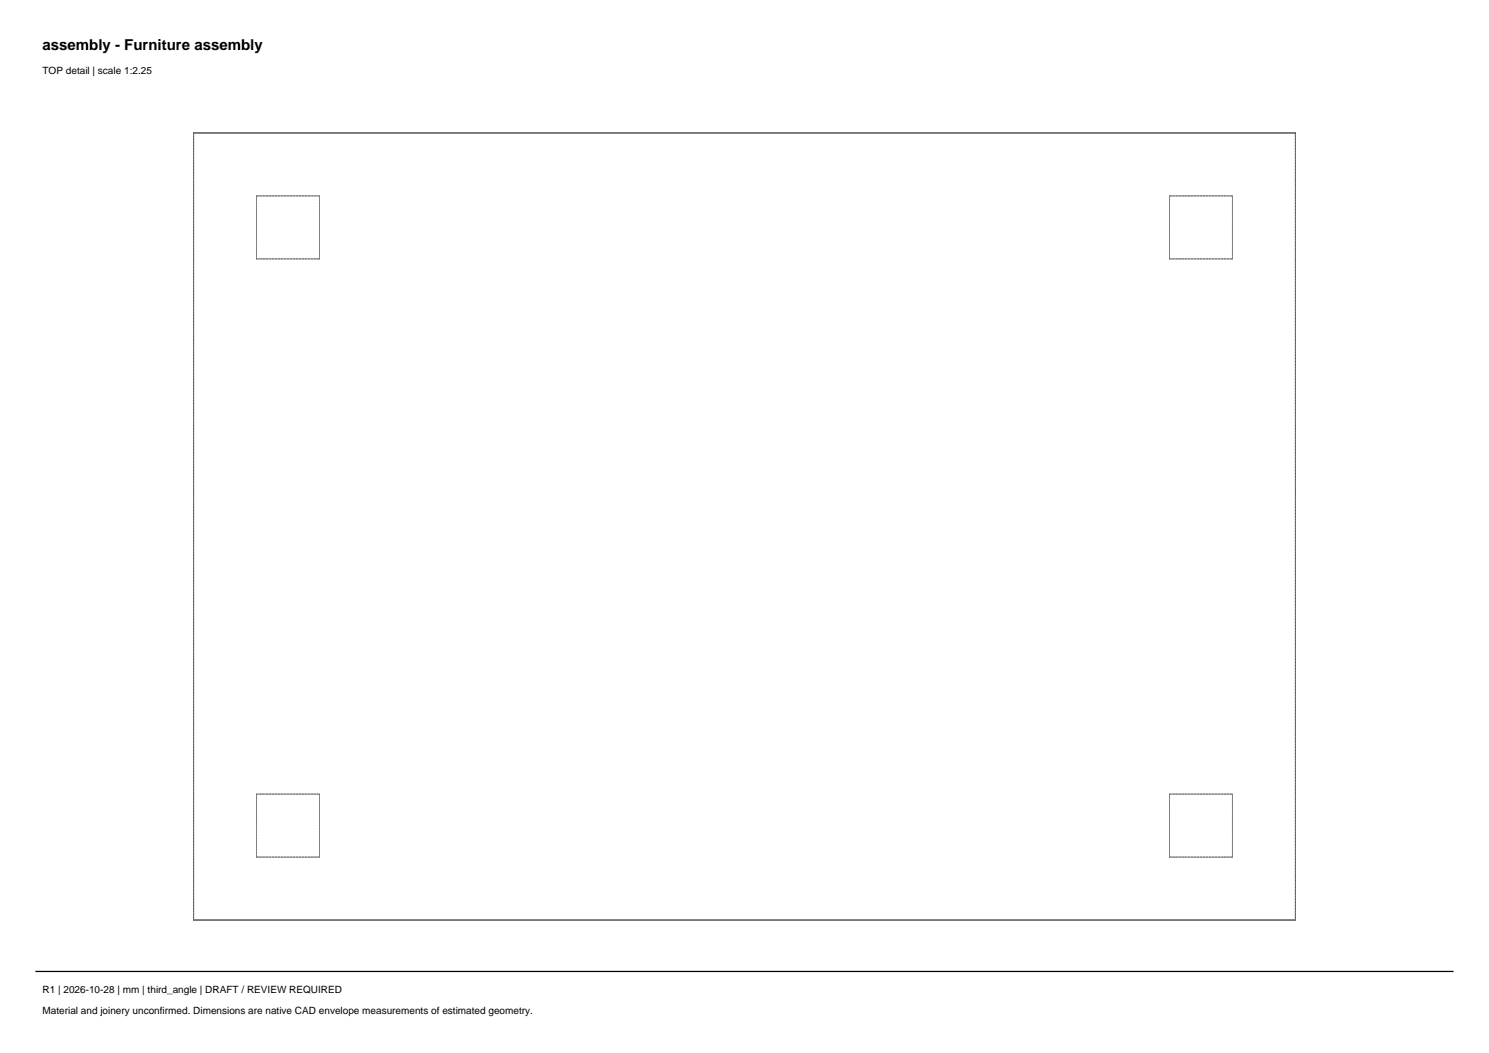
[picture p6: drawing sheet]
<svg xmlns="http://www.w3.org/2000/svg" width="420mm" height="297mm" viewBox="0 0 420 297" stroke-linecap="round" stroke-linejoin="round" font-family="sans-serif">
<defs><g id="words">
<text font-size="4.2" x="12" y="14">assembly - Furniture assembly</text>
<g font-size="2.8">
<text x="12" y="21">TOP detail | scale 1:2.25</text>
<text x="12" y="280">R1 | 2026-10-28 | mm | third_angle | DRAFT / REVIEW REQUIRED</text>
<text x="12" y="286">Material and joinery unconfirmed. Dimensions are native CAD envelope measurements of estimated geometry.</text>
</g>
</g></defs>
<path d="M10 274h400" fill="none" stroke="#000" stroke-width=".35"/>
<path d="M54.6 37.5h310.8v222h-310.8z" fill="none" stroke="#000" stroke-width=".28"/>
<g fill="none" stroke="#7d7d7d" stroke-width=".28" stroke-dasharray=".6 .3">
<path d="M54.6 37.5h310.8M72.4 55.3h17.7M329.9 55.3h17.7M72.4 73v-17.7M72.4 73h17.7M90.1 73v-17.7M329.9 73v-17.7M329.9 73h17.7M347.6 73v-17.7M72.4 224h17.7M329.9 224h17.7M54.6 259.5v-222"/>
<path d="M54.6 259.5h310.8M72.4 241.7v-17.7M72.4 241.7h17.7M90.1 241.7v-17.7M329.9 241.7v-17.7M329.9 241.7h17.7M347.6 241.7v-17.7M365.4 259.5v-222"/>
</g>
<use href="#words"/>
</svg>
